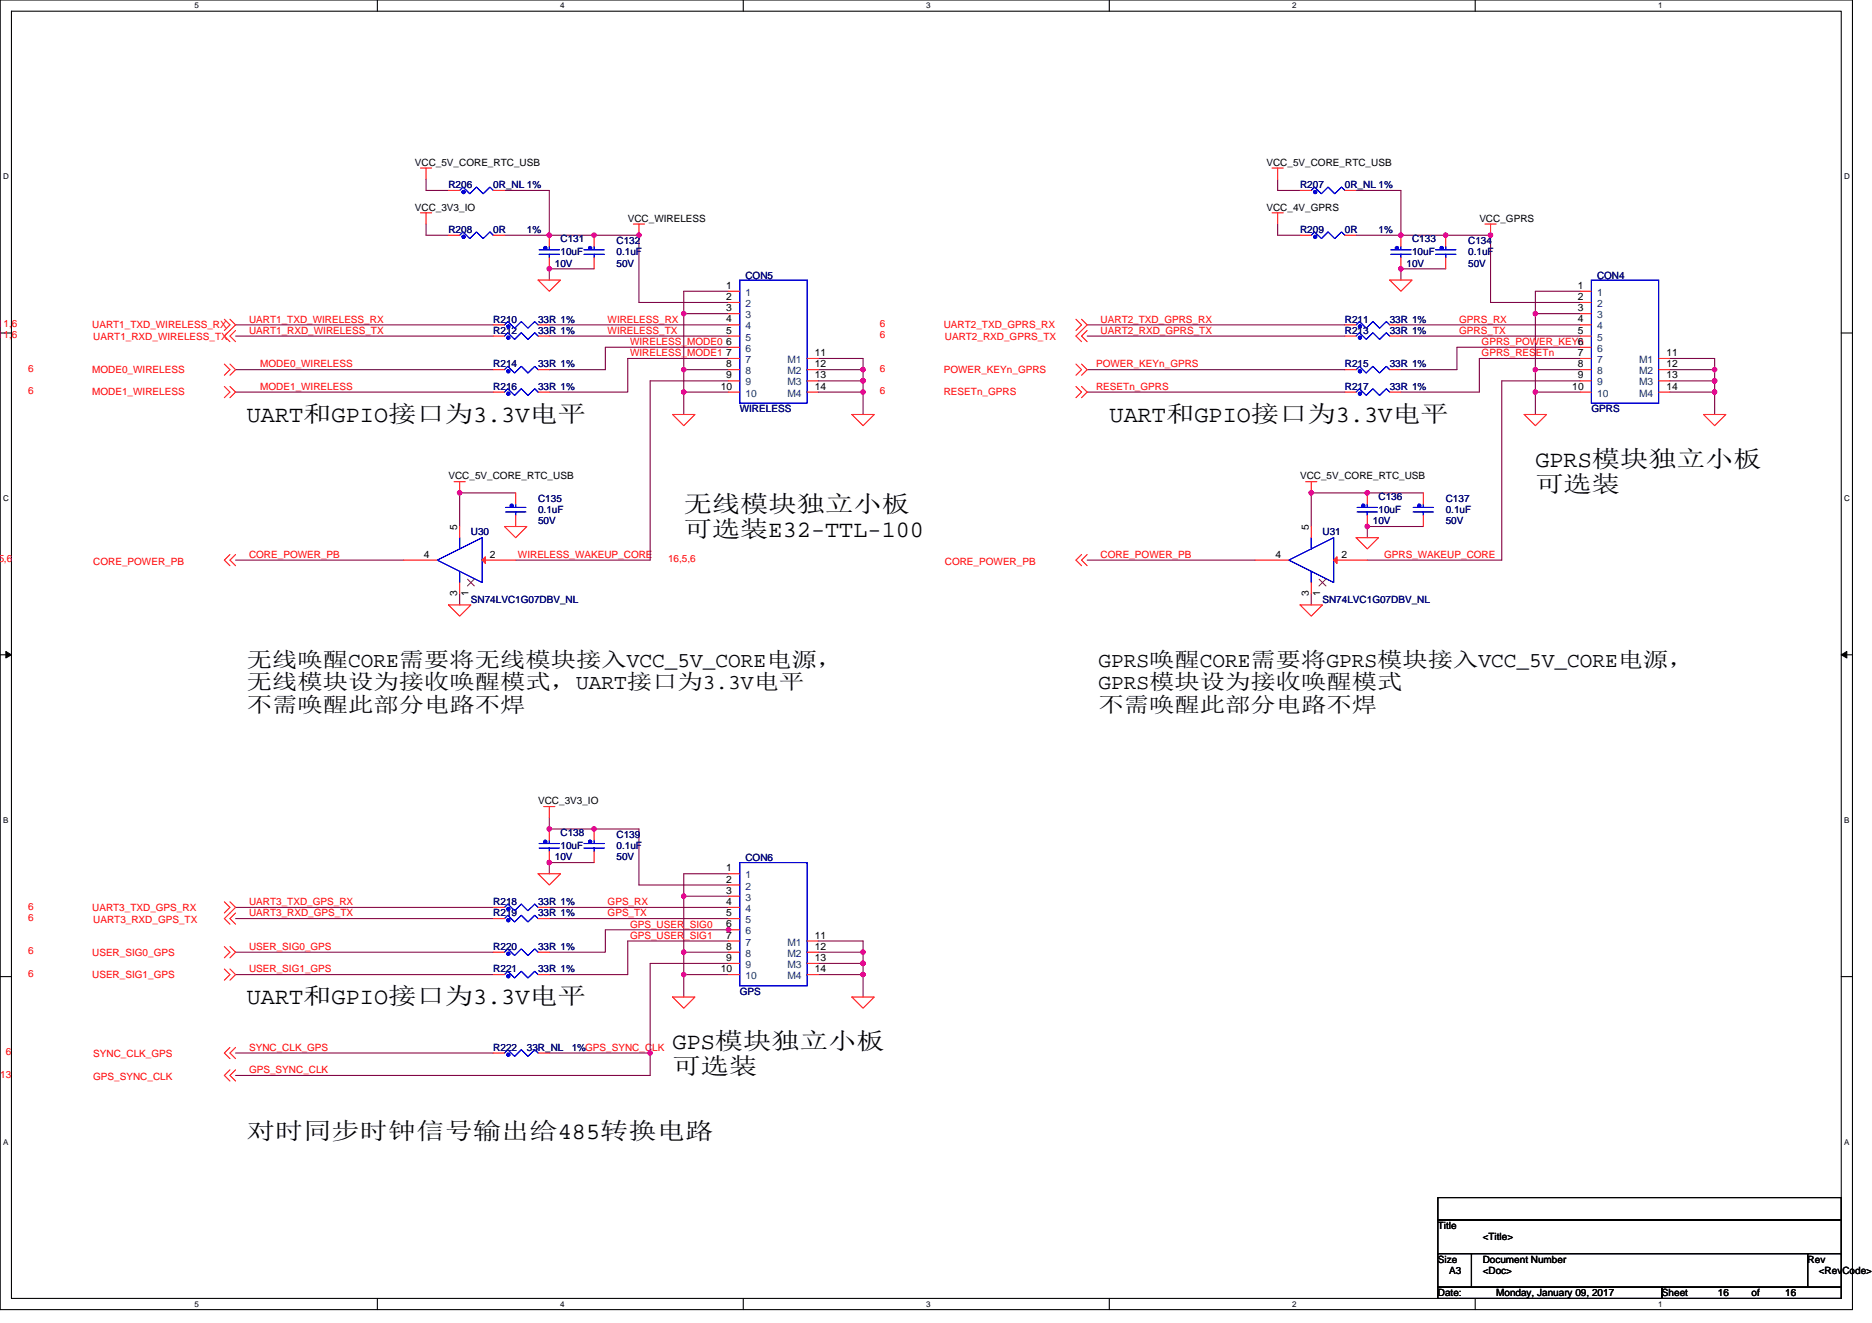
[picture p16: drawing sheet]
<svg xmlns="http://www.w3.org/2000/svg" width="297mm" height="210mm" viewBox="0 0 297 210" stroke-linecap="round" stroke-linejoin="round" font-family="sans-serif">
<defs><g id="words">
<g font-size="3.7">
<text x="39.2" y="67">UART和GPIO接口为3.3V电平</text>
<text x="176.1" y="67">UART和GPIO接口为3.3V电平</text>
<text x="243.6" y="74.1">GPRS模块独立小板</text>
<text x="108.5" y="81.2">无线模块独立小板</text>
<text x="243.6" y="78.1">可选装</text>
<text x="108.5" y="85.2">可选装E32-TTL-100</text>
<text x="39.2" y="159.4">UART和GPIO接口为3.3V电平</text>
<text x="106.7" y="166.5">GPS模块独立小板</text>
<text x="106.7" y="170.5">可选装</text>
<text x="39.2" y="180.8">对时同步时钟信号输出给485转换电路</text>
</g>
<g font-size="3.4">
<text x="39.2" y="105.8">无线唤醒CORE需要将无线模块接入VCC_5V_CORE电源，</text>
<text x="174.3" y="105.8">GPRS唤醒CORE需要将GPRS模块接入VCC_5V_CORE电源，</text>
<text x="39.2" y="109.4">无线模块设为接收唤醒模式，UART接口为3.3V电平</text>
<text x="39.2" y="113.1">不需唤醒此部分电路不焊</text>
<text x="174.3" y="109.4">GPRS模块设为接收唤醒模式</text>
<text x="174.3" y="113.1">不需唤醒此部分电路不焊</text>
</g>
<g font-size="1.6">
<text x="65.8" y="26.3">VCC_5V_CORE_RTC_USB</text>
<text x="201" y="26.3">VCC_5V_CORE_RTC_USB</text>
<text x="65.8" y="33.4">VCC_3V3_IO</text>
<text x="99.6" y="35.2">VCC_WIRELESS</text>
<text x="201" y="33.4">VCC_4V_GPRS</text>
<text x="234.7" y="35.2">VCC_GPRS</text>
<text x="115.2" y="45.8">1</text>
<text x="115.2" y="47.6">2</text>
<text x="250.4" y="45.8">1</text>
<text x="250.4" y="47.6">2</text>
<text x="115.2" y="49.4">3</text>
<text x="115.2" y="51.2">4</text>
<text x="115.2" y="53">5</text>
<text x="250.4" y="49.4">3</text>
<text x="250.4" y="51.2">4</text>
<text x="250.4" y="53">5</text>
<text x="115.2" y="54.7">6</text>
<text x="115.2" y="56.5">7</text>
<text x="115.2" y="58.3">8</text>
<text x="129.3" y="58.3">12</text>
<text x="129.3" y="56.5">11</text>
<text x="250.4" y="54.7">6</text>
<text x="250.4" y="56.5">7</text>
<text x="250.4" y="58.3">8</text>
<text x="264.4" y="58.3">12</text>
<text x="264.4" y="56.5">11</text>
<text x="114.4" y="61.8">10</text>
<text x="115.2" y="60.1">9</text>
<text x="129.3" y="61.8">14</text>
<text x="129.3" y="60.1">13</text>
<text x="249.5" y="61.8">10</text>
<text x="250.4" y="60.1">9</text>
<text x="264.4" y="61.8">14</text>
<text x="264.4" y="60.1">13</text>
<text x="71.2" y="76.1">VCC_5V_CORE_RTC_USB</text>
<text x="206.3" y="76.1">VCC_5V_CORE_RTC_USB</text>
<text x="67.2" y="88.5">4</text>
<text x="72.6" y="84.1" transform="rotate(-90 72.6 84.1)">5</text>
<text x="77.7" y="88.5">2</text>
<text x="202.4" y="88.5">4</text>
<text x="207.7" y="84.1" transform="rotate(-90 207.7 84.1)">5</text>
<text x="212.9" y="88.5">2</text>
<text x="72.6" y="94.6" transform="rotate(-90 72.6 94.6)">3</text>
<text x="74.3" y="94.6" transform="rotate(-90 74.3 94.6)">1</text>
<text x="207.7" y="94.6" transform="rotate(-90 207.7 94.6)">3</text>
<text x="209.5" y="94.6" transform="rotate(-90 209.5 94.6)">1</text>
<text x="85.4" y="127.7">VCC_3V3_IO</text>
<text x="115.2" y="138.3">1</text>
<text x="115.2" y="140.1">2</text>
<text x="115.2" y="141.9">3</text>
<text x="115.2" y="143.6">4</text>
<text x="115.2" y="145.4">5</text>
<text x="115.2" y="147.2">6</text>
<text x="115.2" y="149">7</text>
<text x="129.3" y="149">11</text>
<text x="114.4" y="154.3">10</text>
<text x="115.2" y="150.7">8</text>
<text x="115.2" y="152.5">9</text>
<text x="129.3" y="154.3">14</text>
<text x="129.3" y="152.5">13</text>
<text x="129.3" y="150.7">12</text>
<text x="228.2" y="195.1">Title</text>
<text x="235.3" y="196.8">&lt;Title&gt;</text>
<text x="228.2" y="200.4">Size</text>
<text x="229.9" y="202.2">A3</text>
<text x="235.3" y="200.4">Document Number</text>
<text x="235.3" y="202.2">&lt;Doc&gt;</text>
<text x="286.8" y="200.4">Rev</text>
<text x="288.6" y="202.2">&lt;RevCode&gt;</text>
<text x="228.2" y="205.7">Date:</text>
<text x="237.4" y="205.7">Monday, January 09, 2017</text>
<text x="263.7" y="205.7">Sheet</text>
<text x="272.6" y="205.7">16</text>
<text x="277.9" y="205.7">of</text>
<text x="283.3" y="205.7">16</text>
</g>
<g font-size="1.6" fill="#000080">
<text x="71.2" y="29.9">R206</text>
<text x="78.3" y="29.9">0R_NL 1%</text>
<text x="206.3" y="29.9">R207</text>
<text x="213.4" y="29.9">0R_NL 1%</text>
<text x="71.2" y="37">R208</text>
<text x="78.3" y="37">0R</text>
<text x="83.6" y="37">1%</text>
<text x="88.9" y="38.4">C131</text>
<text x="88.9" y="40.5">10uF</text>
<text x="97.8" y="38.8">C132</text>
<text x="97.8" y="40.5">0.1uF</text>
<text x="206.3" y="37">R209</text>
<text x="213.4" y="37">0R</text>
<text x="218.7" y="37">1%</text>
<text x="224.1" y="38.4">C133</text>
<text x="224.1" y="40.5">10uF</text>
<text x="233" y="38.8">C134</text>
<text x="233" y="40.5">0.1uF</text>
<text x="88" y="42.3">10V</text>
<text x="97.8" y="42.3">50V</text>
<text x="118.3" y="44.3">CON5</text>
<text x="223.2" y="42.3">10V</text>
<text x="233" y="42.3">50V</text>
<text x="253.4" y="44.3">CON4</text>
<text x="78.3" y="53">R212</text>
<text x="78.3" y="51.2">R210</text>
<text x="85.4" y="53">33R 1%</text>
<text x="85.4" y="51.2">33R 1%</text>
<text x="213.4" y="51.2">R211</text>
<text x="213.4" y="53">R213</text>
<text x="220.5" y="51.2">33R 1%</text>
<text x="220.5" y="53">33R 1%</text>
<text x="78.3" y="58.3">R214</text>
<text x="85.4" y="58.3">33R 1%</text>
<text x="213.4" y="58.3">R215</text>
<text x="220.5" y="58.3">33R 1%</text>
<text x="78.3" y="61.9">R216</text>
<text x="85.4" y="61.9">33R 1%</text>
<text x="117.4" y="65.4">WIRELESS</text>
<text x="213.4" y="61.9">R217</text>
<text x="220.5" y="61.9">33R 1%</text>
<text x="252.5" y="65.4">GPRS</text>
<text x="85.4" y="79.7">C135</text>
<text x="85.4" y="81.4">0.1uF</text>
<text x="85.4" y="83.2">50V</text>
<text x="217.8" y="83.2">10V</text>
<text x="218.7" y="79.3">C136</text>
<text x="218.7" y="81.4">10uF</text>
<text x="229.4" y="79.7">C137</text>
<text x="229.4" y="81.4">0.1uF</text>
<text x="229.4" y="83.2">50V</text>
<text x="74.7" y="85">U30</text>
<text x="209.8" y="85">U31</text>
<text x="74.7" y="95.7">SN74LVC1G07DBV_NL</text>
<text x="209.8" y="95.7">SN74LVC1G07DBV_NL</text>
<text x="88" y="136.5">10V</text>
<text x="88.9" y="132.6">C138</text>
<text x="88.9" y="134.8">10uF</text>
<text x="97.8" y="133">C139</text>
<text x="97.8" y="134.8">0.1uF</text>
<text x="97.8" y="136.5">50V</text>
<text x="118.3" y="136.7">CON6</text>
<text x="78.3" y="143.7">R218</text>
<text x="85.4" y="143.7">33R 1%</text>
<text x="78.3" y="145.4">R219</text>
<text x="85.4" y="145.4">33R 1%</text>
<text x="78.3" y="150.8">R220</text>
<text x="78.3" y="154.3">R221</text>
<text x="85.4" y="150.8">33R 1%</text>
<text x="85.4" y="154.3">33R 1%</text>
<text x="117.4" y="157.9">GPS</text>
<text x="78.3" y="166.8">R222</text>
<text x="83.6" y="166.8">33R_NL</text>
<text x="90.7" y="166.8">1%GPS_SYNC_CLK</text>
</g>
<g font-size="1.6" fill="#004080">
<text x="118.3" y="46.9">1</text>
<text x="253.4" y="46.9">1</text>
<text x="118.3" y="48.7">2</text>
<text x="118.3" y="50.5">3</text>
<text x="118.3" y="52.3">4</text>
<text x="253.4" y="48.7">2</text>
<text x="253.4" y="50.5">3</text>
<text x="253.4" y="52.3">4</text>
<text x="118.3" y="54.1">5</text>
<text x="118.3" y="55.8">6</text>
<text x="118.3" y="57.6">7</text>
<text x="118.3" y="59.4">8</text>
<text x="124.9" y="59.4">M2</text>
<text x="124.9" y="57.6">M1</text>
<text x="253.4" y="54.1">5</text>
<text x="253.4" y="55.8">6</text>
<text x="253.4" y="57.6">7</text>
<text x="253.4" y="59.4">8</text>
<text x="260.1" y="59.4">M2</text>
<text x="260.1" y="57.6">M1</text>
<text x="118.3" y="61.2">9</text>
<text x="118.3" y="62.9">10</text>
<text x="124.9" y="62.9">M4</text>
<text x="124.9" y="61.2">M3</text>
<text x="253.4" y="61.2">9</text>
<text x="253.4" y="62.9">10</text>
<text x="260.1" y="62.9">M4</text>
<text x="260.1" y="61.2">M3</text>
<text x="118.3" y="139.4">1</text>
<text x="118.3" y="141.2">2</text>
<text x="118.3" y="143">3</text>
<text x="118.3" y="144.7">4</text>
<text x="118.3" y="146.5">5</text>
<text x="118.3" y="148.3">6</text>
<text x="118.3" y="150.1">7</text>
<text x="118.3" y="151.8">8</text>
<text x="118.3" y="153.6">9</text>
<text x="118.3" y="155.4">10</text>
<text x="124.9" y="155.4">M4</text>
<text x="124.9" y="153.6">M3</text>
<text x="124.9" y="151.8">M2</text>
<text x="124.9" y="150.1">M1</text>
</g>
<g font-size="1.6" fill="#f00">
<text x="-.3" y="51.9">11,6</text>
<text x="-.3" y="53.7">11,6</text>
<text x="14.6" y="52.1">UART1_TXD_WIRELESS_RX</text>
<text x="39.5" y="51.2">UART1_TXD_WIRELESS_RX</text>
<text x="39.5" y="53">UART1_RXD_WIRELESS_TX</text>
<text x="96.4" y="51.2">WIRELESS_RX</text>
<text x="96.4" y="53">WIRELESS_TX</text>
<text x="139.6" y="53.7">6</text>
<text x="139.6" y="51.9">6</text>
<text x="149.8" y="52.1">UART2_TXD_GPRS_RX</text>
<text x="174.6" y="51.2">UART2_TXD_GPRS_RX</text>
<text x="174.6" y="53">UART2_RXD_GPRS_TX</text>
<text x="231.5" y="51.2">GPRS_RX</text>
<text x="231.5" y="53">GPRS_TX</text>
<text x="4.5" y="59">6</text>
<text x="14.6" y="59.2">MODE0_WIRELESS</text>
<text x="14.8" y="54">UART1_RXD_WIRELESS_TX</text>
<text x="41.3" y="58.3">MODE0_WIRELESS</text>
<text x="100" y="54.8">WIRELESS_MODE0</text>
<text x="100" y="56.5">WIRELESS_MODE1</text>
<text x="139.6" y="59">6</text>
<text x="149.8" y="59.2">POWER_KEYn_GPRS</text>
<text x="149.9" y="54">UART2_RXD_GPRS_TX</text>
<text x="173.9" y="58.3">POWER_KEYn_GPRS</text>
<text x="235.1" y="54.8">GPRS_POWER_KEYn</text>
<text x="235.1" y="56.5">GPRS_RESETn</text>
<text x="4.5" y="62.6">6</text>
<text x="14.6" y="62.8">MODE1_WIRELESS</text>
<text x="41.3" y="61.9">MODE1_WIRELESS</text>
<text x="139.6" y="62.6">6</text>
<text x="149.8" y="62.8">RESETn_GPRS</text>
<text x="173.9" y="61.9">RESETn_GPRS</text>
<text x="-.3" y="89.3">5,6</text>
<text x="14.8" y="89.6">CORE_POWER_PB</text>
<text x="39.5" y="88.5">CORE_POWER_PB</text>
<text x="82.2" y="88.5">WIRELESS_WAKEUP_CORE</text>
<text x="106" y="89.3">16,5,6</text>
<text x="149.9" y="89.6">CORE_POWER_PB</text>
<text x="174.6" y="88.5">CORE_POWER_PB</text>
<text x="219.6" y="88.5">GPRS_WAKEUP_CORE</text>
<text x="39.5" y="143.7">UART3_TXD_GPS_RX</text>
<text x="96.4" y="143.7">GPS_RX</text>
<text x="4.5" y="146.2">6</text>
<text x="4.5" y="144.4">6</text>
<text x="14.6" y="144.5">UART3_TXD_GPS_RX</text>
<text x="14.8" y="146.5">UART3_RXD_GPS_TX</text>
<text x="39.5" y="145.4">UART3_RXD_GPS_TX</text>
<text x="96.4" y="145.4">GPS_TX</text>
<text x="100" y="149">GPS_USER_SIG1</text>
<text x="100" y="147.2">GPS_USER_SIG0</text>
<text x="4.5" y="151.5">6</text>
<text x="4.5" y="155">6</text>
<text x="14.6" y="151.7">USER_SIG0_GPS</text>
<text x="14.6" y="155.2">USER_SIG1_GPS</text>
<text x="39.5" y="150.8">USER_SIG0_GPS</text>
<text x="39.5" y="154.3">USER_SIG1_GPS</text>
<text x=".9" y="167.5">6</text>
<text x="14.8" y="167.8">SYNC_CLK_GPS</text>
<text x="39.5" y="166.8">SYNC_CLK_GPS</text>
<text x="0" y="171">13</text>
<text x="14.8" y="171.4">GPS_SYNC_CLK</text>
<text x="39.5" y="170.3">GPS_SYNC_CLK</text>
</g>
<g font-size="1.3">
<text x="30.8" y="1.3">5</text>
<text x="88.9" y="1.3">4</text>
<text x="147" y="1.3">3</text>
<text x="205" y="1.3">2</text>
<text x="263.1" y="1.3">1</text>
<text x=".5" y="28.4">D</text>
<text x="292.6" y="28.4">D</text>
<text x=".5" y="79.5">C</text>
<text x="292.6" y="79.5">C</text>
<text x=".5" y="130.6">B</text>
<text x="292.6" y="130.6">B</text>
<text x=".5" y="181.7">A</text>
<text x="292.6" y="181.7">A</text>
<text x="30.8" y="207.4">5</text>
<text x="88.9" y="207.4">4</text>
<text x="147" y="207.4">3</text>
<text x="205" y="207.4">2</text>
<text x="263.1" y="207.4">1</text>
</g>
</g></defs>
<path d="M0 0h293.9v207.9h-293.9zM1.8 1.8h290.4v204.3h-290.4z" fill="none" stroke="#000" stroke-width=".17"/>
<g fill="#fff">
<path d="M30.8 .2h.7v1.4h-.7z"/>
<path d="M30.8 206.3h.7v1.4h-.7z"/>
</g>
<path d="M59.9 0v1.8M59.9 206.1v1.8" fill="none" stroke="#000" stroke-width=".17"/>
<g fill="#fff">
<path d="M88.9 .2h.7v1.4h-.7z"/>
<path d="M88.9 206.3h.7v1.4h-.7z"/>
</g>
<path d="M117.9 0v1.8M117.9 206.1v1.8" fill="none" stroke="#000" stroke-width=".17"/>
<g fill="#fff">
<path d="M147 .2h.7v1.4h-.7z"/>
<path d="M147 206.3h.7v1.4h-.7z"/>
</g>
<path d="M176 0v1.8M176 206.1v1.8" fill="none" stroke="#000" stroke-width=".17"/>
<g fill="#fff">
<path d="M205 .2h.7v1.4h-.7z"/>
<path d="M205 206.3h.7v1.4h-.7z"/>
</g>
<path d="M234.1 0v1.8M234.1 206.1v1.8" fill="none" stroke="#000" stroke-width=".17"/>
<g fill="#fff">
<path d="M263.1 .2h.7v1.4h-.7z"/>
<path d="M263.1 206.3h.7v1.4h-.7z"/>
<path d="M.5 27.3h.9v1.4h-.9z"/>
<path d="M292.6 27.3h.9v1.4h-.9z"/>
<path d="M.5 78.4h.9v1.4h-.9z"/>
<path d="M292.6 78.4h.9v1.4h-.9z"/>
</g>
<path d="M0 52.9h1.8M292.2 52.9h1.7" fill="none" stroke="#000" stroke-width=".17"/>
<g fill="#fff">
<path d="M.5 129.5h.8v1.4h-.8z"/>
<path d="M292.6 129.5h.9v1.4h-.9z"/>
</g>
<path d="M0 103.9h1.8M292.2 103.9h1.7" fill="none" stroke="#000" stroke-width=".17"/>
<path d="M.9 103.4l.9 .5-.9 .5zM292.2 103.9l.8-.5v1z" fill="#000" stroke="#000" stroke-width=".16"/>
<g fill="#fff">
<path d="M.5 180.5h.8v1.4h-.8z"/>
<path d="M292.6 180.5h.9v1.4h-.9z"/>
</g>
<path d="M0 155h1.8M292.2 155h1.7M228.2 190.1h64v3.5h-64zM228.2 193.6h64v5.4h-64zM228.2 199h5.3v5.3h-5.3zM233.5 199h53.3v5.3h-53.3zM286.8 199h5.4v5.3h-5.4zM228.2 204.3h35.5v1.8h-35.5zM263.7 204.3h28.5v1.8h-28.5z" fill="none" stroke="#000" stroke-width=".17"/>
<g fill="none" stroke="#800040" stroke-width=".17">
<path d="M67.6 28.4v1.8h3.6M67.6 35.6v1.7h3.6M80 30.2h7.2v7.1M80 37.3h7.2M87.2 37.3h14.2v10.7h14.2M202.7 28.4v1.8h3.6M202.7 35.6v1.7h3.6M215.2 30.2h7.1v7.1M215.2 37.3h7.1M222.3 37.3h14.2v10.7h14.2M37.4 58.7h40.9M37.4 51.6h40.9"/>
<path d="M37.4 53.3h40.9M87.2 51.6h28.4M87.2 53.3h28.4M94.3 42.7h-7.1v1.8M108.5 49.8v8.9M108.5 58.7v3.5M108.5 49.8h7.1M108.5 58.7h7.1M115.6 46.2h-7.1v3.6M115.6 55.1h-19.5v3.6h-8.9M115.6 56.9h-16v5.3h-12.4M129.8 56.9h7.1v1.8"/>
<path d="M129.8 58.7h7.1M136.9 58.7v1.8M172.5 58.7h40.9M172.5 51.6h40.9M172.5 53.3h40.9M222.3 51.6h28.4M222.3 53.3h28.4M229.4 42.7h-7.1v1.8M243.6 49.8v8.9M250.7 46.2h-7.1v3.6h7.1M250.7 58.7h-7.1v3.5h7.1M250.7 55.1h-19.5v3.6h-8.9"/>
<path d="M250.7 56.9h-16v5.3h-12.4M265 56.9h7.1v1.8M265 58.7h7.1M272.1 58.7v1.8M37.4 62.2h40.9M81.8 78.2h-8.9v5.4M108.5 62.2v3.6M108.5 62.2h7.1M115.6 60.5h-12.4v28.4h-21.4M129.8 60.5h7.1M129.8 62.2h7.1M136.9 60.5v1.7"/>
<path d="M136.9 62.2v3.6M172.5 62.2h40.9M225.8 78.2h-17.7v5.4M243.6 62.2v3.6M250.7 60.5h-12.4v28.4h-21.3M265 60.5h7.1M265 62.2h7.1M272.1 60.5v1.7M272.1 62.2v3.6M37.4 88.9h26.6M72.9 94.2v1.8M172.5 88.9h26.7"/>
<path d="M208.1 94.2v1.8M225.8 83.6h-8.8v1.7M87.2 129.8v1.8h14.2v8.9h14.2M94.3 136.9h-7.1v1.8M115.6 138.7h-7.1v3.5M37.4 144h40.9M37.4 145.8h40.9M37.4 151.1h40.9M37.4 154.7h40.9M87.2 144h28.4M87.2 145.8h28.4M108.5 142.2v8.9"/>
<path d="M108.5 154.7v3.5M108.5 142.2h7.1M108.5 151.1h7.1M108.5 151.1v3.6h7.1M115.6 152.9h-12.4v14.2M115.6 147.6h-19.5v3.5h-8.9M115.6 149.4h-16v5.3h-12.4M129.8 149.4h7.1v1.7M129.8 151.1h7.1M129.8 152.9h7.1M129.8 154.7h7.1M136.9 151.1v1.8"/>
<path d="M136.9 152.9v1.8M136.9 154.7v3.5M37.4 167.1h40.9M87.2 167.1h16M103.2 167.1v3.6h-65.8"/>
</g>
<g fill="#f0f" stroke="#f0f" stroke-width=".17">
<circle cx="108.5" cy="142.2" r=".35"/>
<circle cx="108.5" cy="154.7" r=".35"/>
<circle cx="87.1" cy="136.9" r=".35"/>
<circle cx="94.3" cy="131.6" r=".35"/>
<circle cx="87.1" cy="131.6" r=".35"/>
<circle cx="243.6" cy="62.2" r=".35"/>
<circle cx="222.3" cy="42.7" r=".35"/>
<circle cx="229.4" cy="37.3" r=".35"/>
<circle cx="222.3" cy="37.3" r=".35"/>
<circle cx="243.6" cy="49.8" r=".35"/>
<circle cx="236.5" cy="37.3" r=".35"/>
<circle cx="208.1" cy="78.2" r=".35"/>
<circle cx="87.1" cy="42.7" r=".35"/>
<circle cx="94.3" cy="37.3" r=".35"/>
<circle cx="87.1" cy="37.3" r=".35"/>
<circle cx="108.5" cy="49.8" r=".35"/>
<circle cx="101.4" cy="37.3" r=".35"/>
<circle cx="136.9" cy="60.4" r=".35"/>
<circle cx="136.9" cy="58.7" r=".35"/>
<circle cx="136.9" cy="62.2" r=".35"/>
<circle cx="108.5" cy="62.2" r=".35"/>
<circle cx="108.5" cy="58.7" r=".35"/>
<circle cx="272.1" cy="60.4" r=".35"/>
<circle cx="272.1" cy="58.7" r=".35"/>
<circle cx="272.1" cy="62.2" r=".35"/>
<circle cx="243.6" cy="58.7" r=".35"/>
<circle cx="136.9" cy="152.9" r=".35"/>
<circle cx="136.9" cy="151.1" r=".35"/>
<circle cx="136.9" cy="154.7" r=".35"/>
<circle cx="108.5" cy="151.1" r=".35"/>
<circle cx="103.2" cy="167.1" r=".35"/>
<circle cx="115.6" cy="147.6" r=".35"/>
<circle cx="72.9" cy="78.2" r=".35"/>
<circle cx="216.9" cy="78.2" r=".35"/>
<circle cx="216.9" cy="83.6" r=".35"/>
</g>
<g fill="none" stroke="#f00" stroke-width=".17">
<path d="M66.7 26.7h1.8M66.7 33.8h1.8M67.6 26.7v1.7M67.6 33.8v1.8M71.2 30.2h1.7M71.2 37.3h1.7M78.3 30.2h1.7M78.3 37.3h1.7M87.2 37.3v1.8M94.3 37.3v1.8M100.5 35.6h1.8M101.4 35.6v1.7"/>
<path d="M201.8 26.7h1.8M201.8 33.8h1.8M202.7 26.7v1.7M202.7 33.8v1.8M206.3 30.2h1.8M206.3 37.3h1.8M213.4 30.2h1.8M213.4 37.3h1.8M222.3 37.3v1.8M229.4 37.3v1.8M235.6 35.6h1.8M236.5 35.6v1.7"/>
<path d="M35.6 50.7l.9 .9-.9 .9M35.6 57.8l.9 .9-.9 .9M36.5 50.7l.9 .9-1.8 1.7 .9 .9M36.5 57.8l.9 .9-.9 .9M37.4 52.5l-.9 .8 .9 .9M78.3 58.7h1.7M78.3 53.3h1.7M78.3 51.6h1.7M85.4 58.7h1.8M85.4 53.3h1.8M85.4 51.6h1.8M85.4 44.4h3.5l-1.7 1.8z"/>
<path d="M87.2 40.9v1.8M94.3 40.9v1.8M115.6 46.2h1.8M115.6 48h1.8M115.6 49.8h1.8M115.6 51.6h1.8M115.6 53.3h1.8M115.6 55.1h1.8M115.6 56.9h1.8M115.6 58.7h1.8M128.1 58.7h1.7M128.1 56.9h1.7"/>
<path d="M170.7 50.7l.9 .9-.9 .9M170.7 57.8l.9 .9-.9 .9M171.6 50.7l.9 .9-1.8 1.7 .9 .9M171.6 57.8l.9 .9-.9 .9M172.5 52.5l-.9 .8 .9 .9M213.4 51.6h1.8M213.4 58.7h1.8M213.4 53.3h1.8M220.5 44.4h3.6l-1.8 1.8zM220.5 51.6h1.8M220.5 58.7h1.8M220.5 53.3h1.8"/>
<path d="M222.3 40.9v1.8M229.4 40.9v1.8M250.7 46.2h1.8M250.7 48h1.8M250.7 49.8h1.8M250.7 51.6h1.8M250.7 53.3h1.8M250.7 55.1h1.8M250.7 56.9h1.8M250.7 58.7h1.8M263.2 58.7h1.8M263.2 56.9h1.8"/>
<path d="M35.6 61.3l.9 .9-.9 .9M36.5 61.3l.9 .9-.9 .9M72 76.5h1.8M72.9 76.5v1.7M78.3 62.2h1.7M81.8 78.2v1.8M85.4 62.2h1.8M106.7 65.8h3.6l-1.8 1.8zM115.6 60.5h1.8M115.6 62.2h1.8M128.1 62.2h1.7M128.1 60.5h1.7"/>
<path d="M135.2 65.8h3.5l-1.8 1.8zM170.7 61.3l.9 .9-.9 .9M171.6 61.3l.9 .9-.9 .9M207.2 76.5h1.8M208.1 76.5v1.7M213.4 62.2h1.8M217 78.2v1.8M220.5 62.2h1.8M225.8 78.2v1.8M241.8 65.8h3.6l-1.8 1.8zM250.7 60.5h1.8M250.7 62.2h1.8"/>
<path d="M263.2 62.2h1.8M263.2 60.5h1.8M270.3 65.8h3.6l-1.8 1.8zM36.5 88l-.9 .9 .9 .9M37.4 88l-.9 .9 .9 .9M64 88.9h5.4M71.2 96h3.5l-1.8 1.8zM72.9 83.6v1.7M72.9 92.5v1.7M74.7 92.5h.1M76.5 88.9h5.3M80 83.6h3.6l-1.8 1.7z"/>
<path d="M81.8 81.8v1.8M171.6 88l-.9 .9 .9 .9M172.5 88l-.9 .9 .9 .9M199.2 88.9h5.3M206.3 96h3.5l-1.7 1.8zM208.1 83.6v1.7M208.1 92.5v1.7M209.8 92.5h.1M211.6 88.9h5.4M215.2 85.3h3.5l-1.7 1.8zM217 81.8v1.8M225.8 81.8v1.8"/>
<path d="M85.4 138.7h3.5l-1.7 1.8zM86.3 128h1.8M87.2 128v1.8M87.2 131.6v1.7M87.2 135.1v1.8M94.3 131.6v1.7M94.3 135.1v1.8M115.6 138.7h1.8M35.6 143.1l.9 .9-.9 .9M35.6 150.2l.9 .9-.9 .9M35.6 153.8l.9 .9-.9 .9M36.5 143.1l.9 .9-1.8 1.8 .9 .9"/>
<path d="M36.5 150.2l.9 .9-.9 .9M36.5 153.8l.9 .9-.9 .9M37.4 144.9l-.9 .9 .9 .9M78.3 145.8h1.7M78.3 151.1h1.7M78.3 144h1.7M78.3 154.7h1.7M85.4 145.8h1.8M85.4 151.1h1.8M85.4 144h1.8M85.4 154.7h1.8M106.7 158.2h3.6l-1.8 1.8z"/>
<path d="M115.6 140.5h1.8M115.6 142.2h1.8M115.6 144h1.8M115.6 145.8h1.8M115.6 147.6h1.8M115.6 149.4h1.8M115.6 151.1h1.8M115.6 152.9h1.8M115.6 154.7h1.8M128.1 154.7h1.7M128.1 152.9h1.7M128.1 151.1h1.7"/>
<path d="M128.1 149.4h1.7M135.2 158.2h3.5l-1.8 1.8zM36.5 166.2l-.9 .9 .9 .9M36.5 169.8l-.9 .9 .9 .9M37.4 166.2l-.9 .9 .9 .9M37.4 169.8l-.9 .9 .9 .9M78.3 167.1h1.7M85.4 167.1h1.8"/>
</g>
<g fill="none" stroke="#00f" stroke-width=".17">
<path d="M72.9 30.2l.6-.5 1 1.1 1.1-1.1 1.1 1.1 1-1.1 .6 .5M72.9 37.3l.6-.5 1 1.1 1.1-1.1 1.1 1.1 1-1.1 .6 .5M85.6 39.6h3.2M87.2 39.1v.5M92.7 39.6h3.2M94.3 39.1v.5M208.1 30.2l.5-.5 1.1 1.1 1-1.1 1.1 1.1 1.1-1.1 .5 .5M208.1 37.3l.5-.5 1.1 1.1 1-1.1 1.1 1.1 1.1-1.1 .5 .5M220.7 39.6h3.2M222.3 39.1v.5M227.8 39.6h3.2M229.4 39.1v.5"/>
<path d="M80 58.7l.6-.6 1.1 1.1 1-1.1 1.1 1.1 1.1-1.1 .5 .6M80 53.3l.6-.5 1.1 1.1 1-1.1 1.1 1.1 1.1-1.1 .5 .5M80 51.6l.6-.6 1.1 1.1 1-1.1 1.1 1.1 1.1-1.1 .5 .6M85.6 40.4h3.2M87.2 40.4v.5M92.7 40.4h3.2M94.3 40.4v.5M117.4 44.4h10.7v19.6h-10.7zM215.2 51.6l.5-.6 1.1 1.1 1-1.1 1.1 1.1 1.1-1.1 .5 .6M215.2 58.7l.5-.6 1.1 1.1 1-1.1 1.1 1.1 1.1-1.1 .5 .6M215.2 53.3l.5-.5 1.1 1.1 1-1.1 1.1 1.1 1.1-1.1 .5 .5M220.7 40.4h3.2"/>
<path d="M222.3 40.4v.5M227.8 40.4h3.2M229.4 40.4v.5M252.5 44.4h10.7v19.6h-10.7zM80 62.2l.6-.5 1.1 1.1 1-1.1 1.1 1.1 1.1-1.1 .5 .5M215.2 62.2l.5-.5 1.1 1.1 1-1.1 1.1 1.1 1.1-1.1 .5 .5M69.4 88.9l7.1-3.6v7.2zM72.9 85.3v1.8M72.9 90.7v1.8M80.2 81.3h3.2M80.2 80.5h3.2M81.8 81.3v.5"/>
<path d="M81.8 80v.5M204.5 88.9l7.1-3.6v7.2zM208.1 85.3v1.8M208.1 90.7v1.8M215.3 81.3h3.3M215.3 80.5h3.3M217 80v.5M217 81.3v.5M224.2 81.3h3.3M224.2 80.5h3.3M225.8 81.3v.5M225.8 80v.5"/>
<path d="M85.6 134.6h3.2M85.6 133.9h3.2M87.2 134.6v.5M87.2 133.3v.6M92.7 134.6h3.2M92.7 133.9h3.2M94.3 134.6v.5M94.3 133.3v.6M117.4 136.9h10.7v19.6h-10.7zM80 145.8l.6-.5 1.1 1 1-1 1.1 1 1.1-1 .5 .5M80 151.1l.6-.5 1.1 1.1 1-1.1 1.1 1.1 1.1-1.1 .5 .5M80 144l.6-.5 1.1 1 1-1 1.1 1 1.1-1 .5 .5"/>
<path d="M80 154.7l.6-.5 1.1 1 1-1 1.1 1 1.1-1 .5 .5M80 167.1l.6-.5 1.1 1.1 1-1.1 1.1 1.1 1.1-1.1 .5 .5"/>
</g>
<g fill="#00f" stroke="#00f" stroke-width=".17">
<circle cx="73.6" cy="30.5" r=".25"/>
<circle cx="73.6" cy="37.6" r=".25"/>
<circle cx="215.8" cy="51.8" r=".25"/>
<circle cx="208.7" cy="30.5" r=".25"/>
<circle cx="86.5" cy="133.6" r=".25"/>
<circle cx="208.7" cy="37.6" r=".25"/>
<circle cx="80.7" cy="167.4" r=".25"/>
<circle cx="93.6" cy="133.6" r=".25"/>
<circle cx="221.7" cy="39.4" r=".25"/>
<circle cx="225.2" cy="80.3" r=".25"/>
<circle cx="216.3" cy="80.3" r=".25"/>
<circle cx="80.7" cy="146" r=".25"/>
<circle cx="228.8" cy="39.4" r=".25"/>
<circle cx="86.5" cy="39.4" r=".25"/>
<circle cx="81.2" cy="80.3" r=".25"/>
<circle cx="80.7" cy="58.9" r=".25"/>
<circle cx="215.8" cy="58.9" r=".25"/>
<circle cx="80.7" cy="151.4" r=".25"/>
<circle cx="93.6" cy="39.4" r=".25"/>
<circle cx="80.7" cy="144.3" r=".25"/>
<circle cx="215.8" cy="62.5" r=".25"/>
<circle cx="80.7" cy="154.9" r=".25"/>
<circle cx="80.7" cy="53.6" r=".25"/>
<circle cx="80.7" cy="62.5" r=".25"/>
<circle cx="215.8" cy="53.6" r=".25"/>
<circle cx="80.7" cy="51.8" r=".25"/>
</g>
<g fill="#f00" stroke="#f00" stroke-width=".17">
<path d="M76.5 88.9l.5-.5v1z"/>
<path d="M211.6 88.9l.5-.5v1z"/>
</g>
<path d="M74.2 91.9l1.1 1.1M75.2 91.9l-1 1.1M209.3 91.9l1.1 1.1M210.4 91.9l-1.1 1.1" fill="none" stroke="#804000" stroke-width=".16"/>
<use href="#words"/>
</svg>
